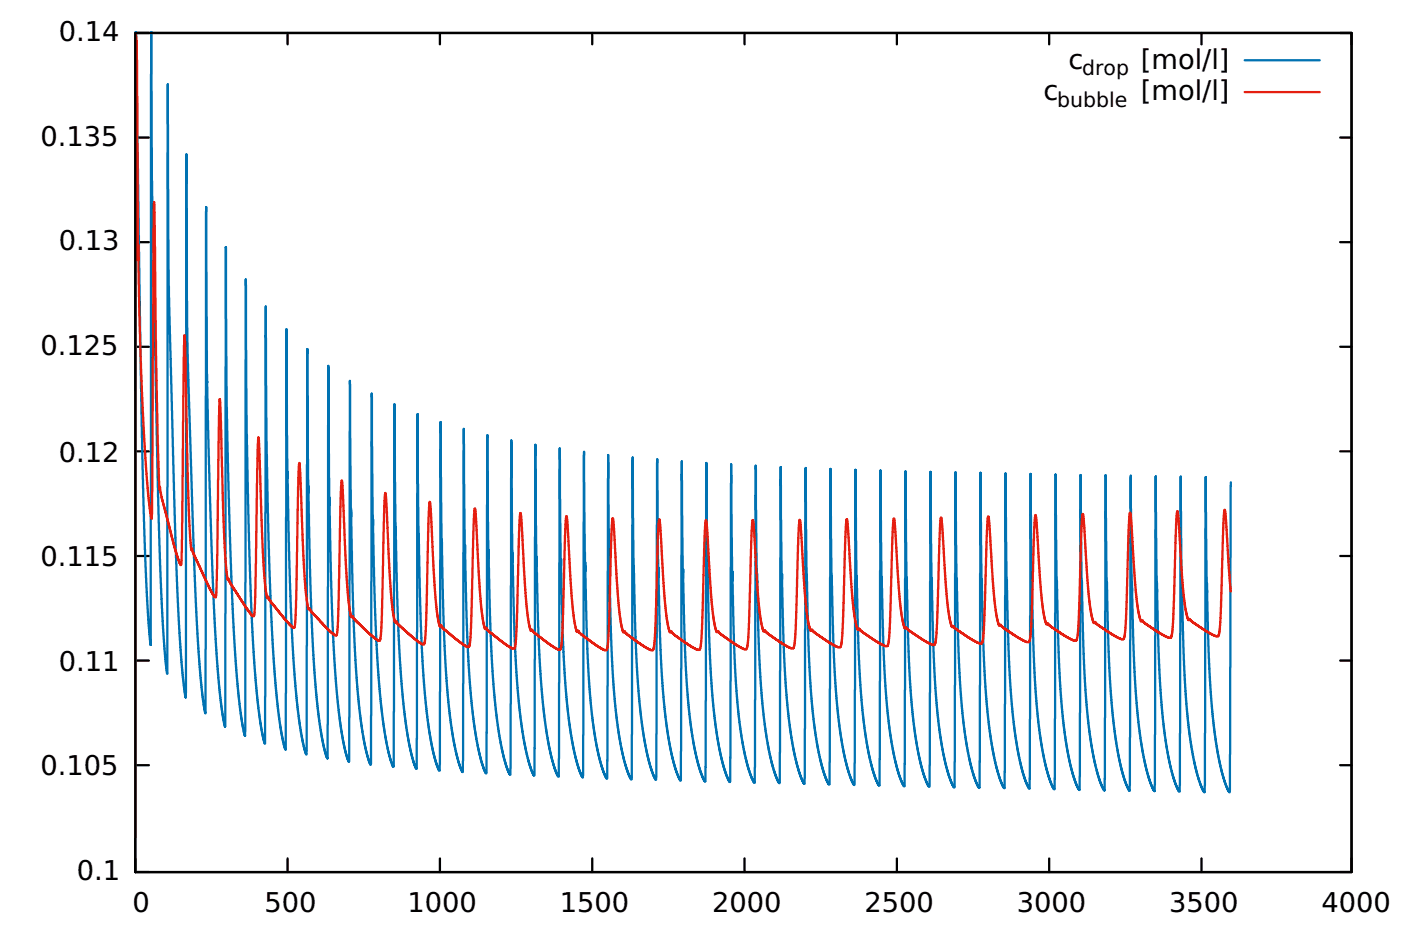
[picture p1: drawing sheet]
<svg xmlns="http://www.w3.org/2000/svg" width="217mm" height="145mm" viewBox="0 0 217 145" stroke-linecap="round" stroke-linejoin="round" font-family="sans-serif">
<defs><g id="words">
<g font-size="4.2">
<text x="9.1" y="6.3">0.14</text>
<text x="165.7" y="10.6">c</text>
<text x="177" y="10.6">[mol/l]</text>
<text x="161.9" y="15.6">c</text>
<text x="177" y="15.6">[mol/l]</text>
<text x="6.3" y="22.6">0.135</text>
<text x="9.1" y="38.8">0.13</text>
<text x="6.3" y="55">0.125</text>
<text x="9.1" y="71.6">0.12</text>
<text x="6.3" y="87.8">0.115</text>
<text x="9.1" y="104">0.11</text>
<text x="6.3" y="120.2">0.105</text>
<text x="11.9" y="136.5">0.1</text>
<text x="20.6" y="141.4">0</text>
<text x="41" y="141.4">500</text>
<text x="63.2" y="141.4">1000</text>
<text x="86.9" y="141.4">1500</text>
<text x="110.5" y="141.4">2000</text>
<text x="134.1" y="141.4">2500</text>
<text x="157.7" y="141.4">3000</text>
<text x="181.4" y="141.4">3500</text>
<text x="205" y="141.4">4000</text>
</g>
<g font-size="3.2">
<text x="167.9" y="11.6">drop</text>
<text x="164" y="16.5">bubble</text>
</g>
</g></defs>
<g fill="none" stroke="#000" stroke-width=".35">
<path d="M21 5.1h188.6v130.1h-188.6zM23.1 5.1h-2.1v1.8M44.6 5.1v1.8M68.2 5.1v1.8M91.9 5.1v1.8M115.5 5.1v1.8M139.1 5.1v1.8M162.7 5.1v1.8M186.4 5.1v1.8M207.9 5.1h1.7v1.8M21 37.6h2.1M21 21.3h2.1"/>
<path d="M207.9 37.6h1.7M207.9 21.3h1.7M21 53.8h2.1M207.9 53.8h1.7M21 70h2.1M207.9 70h1.7M21 86.2h2.1M207.9 86.2h1.7M21 118.7h2.1M21 102.4h2.1M207.9 118.7h1.7M207.9 102.4h1.7"/>
<path d="M21 133.1v2.1h2.1M44.6 133.1v2.1M68.2 133.1v2.1M91.9 133.1v2.1M115.5 133.1v2.1M139.1 133.1v2.1M162.7 133.1v2.1M186.4 133.1v2.1M209.6 133.1v2.1h-1.7"/>
</g>
<path d="M21 5v124.8M21.1 5l1 67.8 .6 17.6 .3 6.2 .4 3.4 .1-95M23.5 5l.1 27.4 .9 44.7 .6 17.9 .5 6.8 .4 2.7v-91.4l.2 31.3 .9 35.5 .7 18.2 .5 6.2 .5 3.8 .1-84.2 .2 29.3 .9 30.4 .8 17.5 .4 5.5 .6 4 .2-78.5 .1 25.9 .8 28.7 .4 9.2 .4 7.9 .6 5.9 .6 2.9 .1-74.3 .2 24.8 .7 26.3 .4 9.2 .4 6.6 .6 5.4 .7 3.5 .1-70.8 .2 24.1 .6 26 .4 7.7 .5 6 .6 5 .3 2 .4 1.2 .1-67.8 .2 23.7v.2v-.7l.2 11.9 .5 13.1 .4 7 .5 6.5 .6 4.4 .4 2 .3 .6 .1-65.1 .2 22.7v.3v-.9l.3 13.7 .3 10.6 .5 7.1 .5 5.3 .6 4.6 .7 2.5 .2-62.9 .1 20.3 .3 13.8 .3 10 .4 7.1 .5 5.1 .8 5.1 .7 2.1 .1-60.9 .2 20.3 .2 13.1 .4 9.4 .4 6.2 .6 6.2 .7 3.7 .7 2.5 .1-6.9 .1-52.1 .1 19.6 .3 14.4 .4 8.6 .4 6 .5 4.2 .7 4.4 .8 2.3 .1-7.7 .1-49.9 .1 18.9 .3 12.2 .4 9.2 .4 5.5 .6 5.5 .6 3.8 .8 2.7 .1 .1 .1-.2 .1-56 .2 20.1v-1l.2 12.2 .4 8.5 .4 5.2 .6 5.1 .8 4 .3 1.4 .5 1 .1-4.6 .1-50.4 .1 19.6 .1 .3v-1.3l.2 11.1 .3 8.6 .4 5.7 .6 4.8 .7 3.6 .4 1.5 .5 1.4h.1v-1l.1-53.1 .2 18.4v1.1v-1.2l.3 11.8 .3 8 .5 6.1 .5 4.1 .9 3.9 .7 2.1h.1v-1.7l.1-51.5 .2 18 .3 12.4 .3 7.3 .5 5.2 .5 4.1 .9 4.3 .7 2.1h.1l.1-.1v-6.2l.1-46.1 .1 18.4 .1 .6v-1.2l.2 11.4 .4 7.4 .5 5.8 .5 4.2 .9 3.9 .8 2.1 .1-1 .1-50.8 .2 18.8v-1.3l.2 10.8 .4 7.6 .5 5.9 .6 4.3 .8 3.6 .8 2.2 .1 .1v-.1v-4.2l.1-47 .2 17.7v1v-1.4l.3 11 .4 7.7 .4 4.9 .5 4.2 .8 3.6 .9 2.5 .2 .2 .1-50.9 .2 17.1 .3 11.9 .3 6.4 .5 5.3 .6 4.7 .8 3.3 .7 2.1 .2 .3 .2-50.5 .1 17.6 .1 .9v-1.4l.2 11.4 .3 6.8 .5 5.3 .6 4 .7 3.3 .8 2.5 .3 .2 .1-50.1 .2 16.8 .3 11.9 .3 5.8 .3 4.4 .6 4.4 .7 3.7 .9 2.7 .3 .6 .2-49.9 .2 17.6v.6v-1.4l.2 8.8 .3 7.5 .4 4.7 .6 4.9 .6 3.5 .8 2.6 .4 .9 .2 .2 .1-49.7 .2 15.5 .3 12.2 .4 8.4 .7 6.3 1 4.7 .5 1.8 .6 1 .2-49.6 .1 17v1.2l.1-1.4 .2 10.8 .4 7.7 .4 4.8 .6 4 .9 3.7 .5 1.3 .3 .5h.1l.2-49.3 .1 18 .1 .1v-1.4l.2 10.3 .4 8.2 .6 5.5 .6 4 1 3.5 .5 1.1 .1 .2 .1-.1 .1-49.2 .1 16.7 .3 10.7 .3 6.7 .5 5.2 .6 4.2 .9 3.6 .8 2.2a.13 .13 0 0 0 .2 0 .13 .13 0 0 0 0-.2l.1-48.9 .2 15.9 .4 15 .6 7.7 .4 3.2 .7 3.4 .8 2.8 .4 1 .2 .2 .2-49 .1 16.7 .1 1.4v-1.5l.2 9.3 .4 8.1 .4 5 .7 4.7 .8 3.3 .6 1.6 .4 .6 .2-49 .1 17.4 .1 .6v-1.5l.2 11 .4 7.3 .5 5 .6 4.2 .8 3.1 .8 1.9a.13 .13 0 0 0 .2 0 .13 .13 0 0 0 0-.2l.1-48.7 .2 17.8v.2v-1.3l.2 9.9 .4 7.7 .5 4.8 .7 4.4 .8 3.4 .4 1.2 .5 .9 .1-3.4 .1-45.4 .2 17.9v-1.4l.2 10.3 .4 7.5 .4 4.5 .7 4.7 .8 3.3 .5 1.3 .5 .8 .1-4.1 .1-44.7 .2 17.9v-1.3l.2 10.1 .4 7.6 .4 4.5 .8 4.9 .8 3.2 .5 1.4 .3 .6 .1-3.5 .2-45.3 .1 17.9 .1-1.4 .1 9.3 .4 8.2 .5 5.2 .7 4.5 .8 3.1 .4 1.2 .5 .9 .1-.1v-3.2l.1-45.5 .2 17.9v-1.5l.3 10.5 .3 7.6 .5 4.7 .6 4.1 .9 3.6 .6 1.5 .3 .5 .1-4 .1-44.9 .2 16.5 .3 11.5 .3 6.5 .4 4.2 .7 4.5 .9 3.8 .5 1.4 .4 .6 .1-4.1 .1-44.8 .2 18v-1.4l.2 10.1 .4 7.9 .5 4.4 .6 4.2 .9 3.8 .5 1.3 .4 .6 .1-2.6 .1-46.2 .1 17.8 .1 .2v-1.4l.2 9.9 .4 8 .4 4.4 .7 4.2 .9 3.7 .3 1.1 .5 1 .1-1.6 .1-47.2 .2 17.6 .1 .4v-1.4l.2 10.9 .4 7.2 .4 4.4 .7 4.2 .8 3.5 .5 1.4 .4 .7 .1-1.7 .1-47.1 .2 17.6v.3v-1.4l.3 11.1 .4 7.1 .4 4.1 .6 4.3 .8 3.5 .5 1.5 .5 .8 .1-2.1 .1-46.7 .2 17.7v.2v-1.4l.3 11.2 .4 7 .4 4.9 .8 4.3 .7 3 .6 1.6 .3 .4 .2-48.9 .2 17.6v.3v-1.3l.2 9.8 .4 7.5 .5 5.2 .7 4.3 .9 3.7 .4 1.1 .4 .7 .2-48.8 .1 17.2 .1 .7v-1.4l.2 9.6 .4 8.3 .6 5.5 .6 3.7 .8 3.2 .6 1.6 .3 .5 .1-48.7 .1-.1 .1 17.4 .1 .5v-1.4l.2 9.8 .4 7.8 .4 4.8 .6 4.2 .9 3.6 .5 1.3 .4 .9 .1-1 .1-8.1v-39.7l.1-.1 .1 17.4v.6v-1.5l.2 10 .4 7.8 .5 4.5 .6 4.3 .8 3.6 .5 1.4 .5 .9 .1-1.1 .1-47.8 .2 17.4v.5v-1.4l.2 9.7 .4 7.6 .5 5.2 .6 4 .9 3.6 .5 1.5 .4 .8 .1-.4v-5.5l.1-42.2M193.1 9.3h11.6" fill="none" stroke="#0072b2" stroke-width=".35"/>
<path d="M193.1 14.3h11.6M190.9 91.7l-.3-3.5-.5-8.1-.2-1-.2 2.9-.4 13.8-.1 2-.2 .8-.4 .1-1-.5-2.4-1.6-.7-.6a.14 .14 0 0 1-.2 .2 .15 .15 0 0 1 0-.3l-.4-1.5-.4-2.8-.7-10.7-.1-1.5-.1-.1-.2 2.8-.4 13.9-.1 2-.3 .8-.3 .1-.7-.3-2.8-1.8-.5-.4-.1-.2-.1 .2-.1-.1-.5-1.6-.3-2.1-.7-12-.2-1.1-.3 2.7-.3 14-.2 1.9-.2 .8a.27 .27 0 0 1-.4 .2l-1.5-.8-2.2-1.4-.3-.5-.1 .1a.13 .13 0 0 1-.2 .1 .13 .13 0 0 1 0-.2l-.4-1.3-.4-3-.6-10.7-.2-1.5-.1-.2-.2 2.7-.4 13.9-.1 2.1-.2 .9h-.6l-1-.5-2.2-1.5-.6-.4v-.2l-.3 .1-.4-1.5-.4-2.6-.7-11.2-.1-1.5-.1-.1-.3 3.7-.3 13-.2 2-.1 .8a.48 .48 0 0 1-.8 0l-1.1-.6-2-1.3-.5-.4-.1-.2-.1 .1h-.1l-.2-.4-.4-2-.3-3-.8-11.5-.1 .4-.2 2.5-.3 14-.2 1.9-.2 .9h-.5l-1.3-.7-2.3-1.6-.3-.4-.2 .2-.2-.4-.3-1.7-.3-2.3-.7-10.8-.2-1.8-.2 .5-.1 1.9-.4 14.8-.1 1.7-.2 .7-.4 .1-.9-.4-2.5-1.6-.5-.5-.1-.2-.1 .1a.13 .13 0 0 1-.2 0 .13 .13 0 0 1 0-.2l-.4-1.3-.4-3-.7-11.4-.2-1.1-.2 3-.4 14-.1 1.9-.2 .7a.44 .44 0 0 1-.7 0l-1.8-1-1.3-.9-.7-.6a.12 .12 0 0 1-.2 .1 .12 .12 0 0 1 0-.2l-.4-1.2-.3-2.7-.7-11.3-.2-1.7-.2 .7-.1 2.1-.4 14.2-.1 2-.2 .7a.48 .48 0 0 1-.7 0l-1.2-.6-2-1.4-.6-.6a.13 .13 0 0 1-.1 .2 .13 .13 0 0 1-.1-.1l-.4-1.4-.4-3-.7-11.5-.2-1.2-.2 2.9-.4 14.2-.1 2-.2 .7a.36 .36 0 0 1-.6 0l-.9-.4-2.3-1.5-.7-.7a.14 .14 0 0 1-.1 .1 .14 .14 0 0 1-.1-.2l-.4-1.5-.3-2.6-.7-11.5-.2-1.5-.3 3.4-.3 13.5-.2 2.2-.2 .9-.2 .1-.6-.2-2.9-1.9-.6-.5-.1-.2-.1 .1h-.1l-.4-1.5-.4-2.7-.7-11.7-.2-1.5-.3 3.5-.3 13.5-.1 2.2-.2 .8a.43 .43 0 0 1-.7 0l-3.1-2-.7-.7a.14 .14 0 0 1-.2 .2 .14 .14 0 0 1 0-.2l-.5-1.8-.3-2.5-.7-11.8-.2-1.3-.2 3.1-.3 13.8-.2 2.4-.2 .8a.3 .3 0 0 1-.2 .3 .3 .3 0 0 1-.3-.2l-1.6-.9-1.8-1.3-.4-.4-.1-.2-.1 .1a.18 .18 0 0 1-.2 0 .18 .18 0 0 1 0-.2l-.4-1.6-.3-3.1-.7-11.2-.2-1.5-.2 3.5-.4 14-.1 2-.2 .8a.24 .24 0 0 1-.2 .2 .24 .24 0 0 1-.2-.1l-1.9-1.2-1.6-1.1-.4-.5-.1-.2-.1 .1a.12 .12 0 0 1-.1 .1 .12 .12 0 0 1-.1-.2l-.3-1.5-.4-3-.6-11.8-.2-1.5-.2 .8-.1 2.2-.3 14.4-.2 2.4-.1 .9h-.4l-.7-.3-2.9-2.2-.4-.3v-.3l-.2 .2h-.1l-.4-2-.3-2.5-.7-12.1-.2-1.6-.2 2.8-.3 14.8-.3 3.2a.3 .3 0 0 1-.3 .2 .3 .3 0 0 1-.3-.1l-1.8-1.2-1.6-1.3-.5-.6a.12 .12 0 0 1-.2 .1 .12 .12 0 0 1 0-.2l-.4-1.5-.3-3.4-.7-12.1-.1-1.5-.2 .9-.1 2.6-.3 15.2-.3 2.8h-.3l-1-.5-2.5-2.1-.6-.7a.13 .13 0 0 1-.2 .1 .13 .13 0 0 1 0-.2l-.4-1.4-.3-2.9-.7-13.6-.2-1.2-.2 3.4-.3 15.9-.3 2.6a.28 .28 0 0 1-.2 .2 .28 .28 0 0 1-.3-.1l-1.1-.8-2.3-2.1-.3-.3-.1-.3-.1 .2a.15 .15 0 0 1-.2-.1 .15 .15 0 0 1 0-.2l-.3-1.8-.4-3.5-.7-14.4-.1 .6-.1 2.5-.4 16.9-.2 2.8-.3 .1-.8-.6-2.9-2.7-.3-.6-.2 .2-.3-1.5-.4-3.7-.6-14.5-.2-1.5-.2 4.1-.3 15.9-.2 3.8a.21 .21 0 0 1-.2 .3 .21 .21 0 0 1-.2-.1l-1.8-1.7-1.6-1.7-.5-.8a.12 .12 0 0 1 0 .2 .12 .12 0 0 1-.2 0 .12 .12 0 0 1 0-.2l-.3-1.5-.3-3.5-.6-16-.2-1.5-.2 5.3-.3 16-.2 4a.23 .23 0 0 1-.2 .3 .23 .23 0 0 1-.2-.2l-1-1.1-2.2-2.6-.4-.6-.1-.4-.2 .2-.1-.4-.3-2.2-.2-4.3-.6-16.3-.1-1.7-.2 5-.3 18.4-.2 4.1a.19 .19 0 0 1-.1 .3 .19 .19 0 0 1-.2-.2l-.9-1.1-2.3-3.5-.4-.7v-.4l-.1 .3-.1-.1-.1-.4-.3-2.9-.2-4.8-.6-19.9-.2 4.4-.2 21.9-.2 4.2a.17 .17 0 0 1-.1 .2 .17 .17 0 0 1-.2-.2l-.9-1.5-2.3-5-.2-.7v-.1l-.1 .2-.1-.4-.4-8.8-.6-24.1-.1 6.1-.3 25.5-.1 4-.5-.8-.7-2.5-1.9-7.2-.2-1.5v.4l-.1-.1-.5-18.7-.3-25.9-.4 49.1-.2-1.1-.5-4.4-.4-5.6-.7-16.3-.3-15v2.3v-2l-.1-29-.1-2.9v2.8l-.1-.2v-3.9l-.1 124.7" fill="none" stroke="#e51e10" stroke-width=".35"/>
<use href="#words"/>
</svg>
